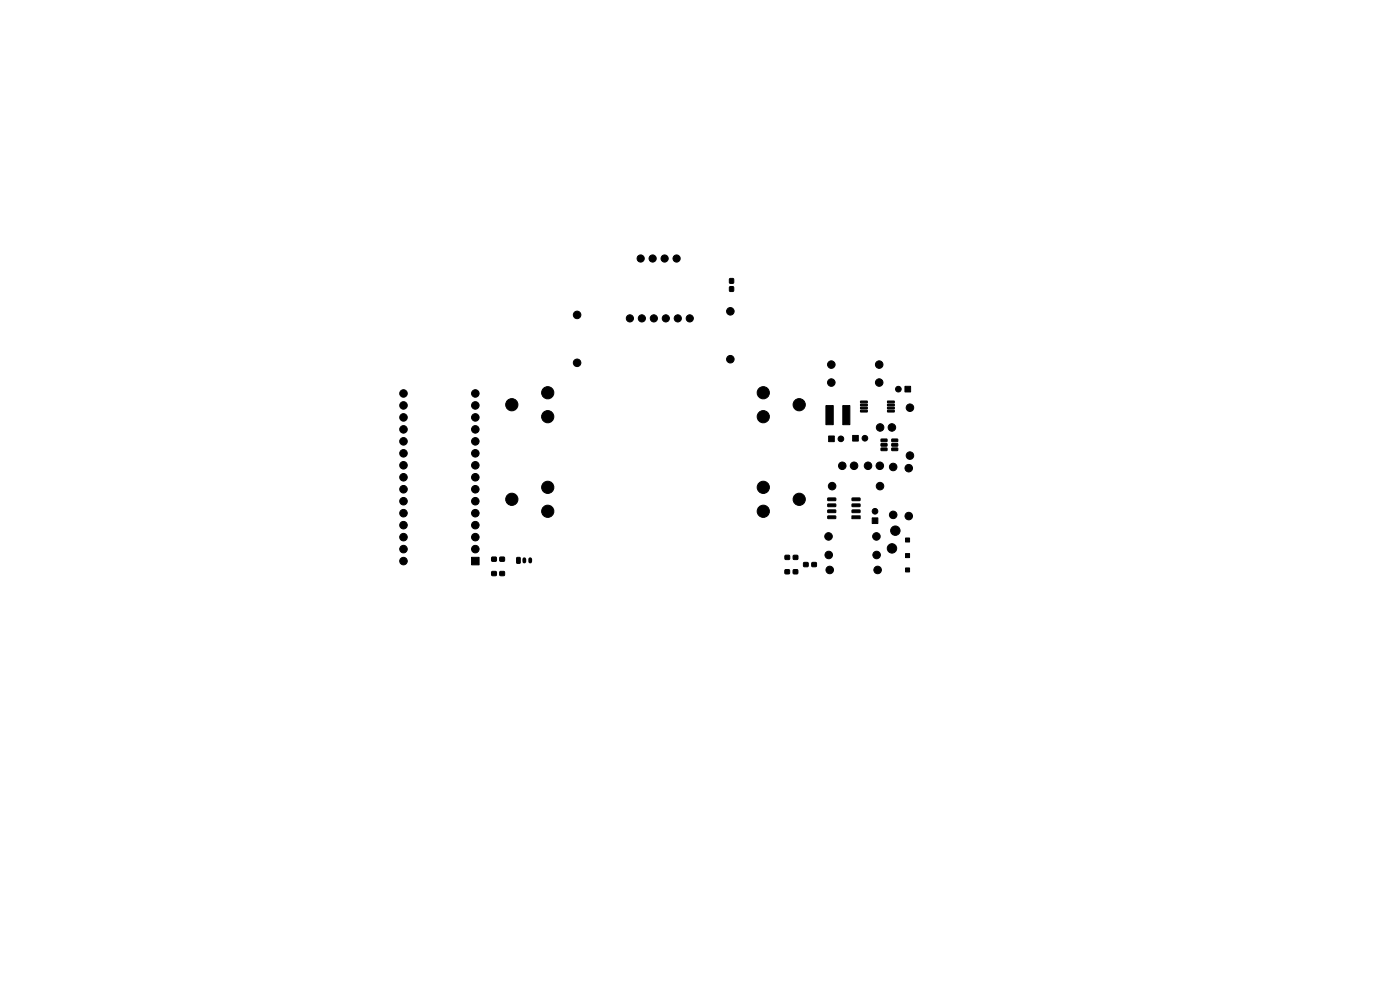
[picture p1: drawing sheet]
<svg xmlns="http://www.w3.org/2000/svg" width="297mm" height="210mm" viewBox="0 0 297 210" stroke-linecap="round" stroke-linejoin="round" font-family="sans-serif">
<g fill="#000" stroke="#000" stroke-width=".21">
<path d="M154.8 60.8h.8v1h-.8zM154.8 59.1h.8v1h-.8zM175.2 86h1.6v4.1h-1.6zM175.8 92.5h1.2v1.2h-1.2zM178.8 86h1.5v4.1h-1.5zM180.9 92.4h1.2v1.2h-1.2zM182.6 85.1h1.4v.3l-1.4 .1zM182.6 85.7h1.4v.3l-1.4 .1zM182.6 86.4h1.4v.3l-1.4 .1zM182.6 87h1.4v.3l-1.4 .1zM186.9 93.2l1.2-.1 .1 .5-1.2 .1zM186.9 94.1h1.2l.1 .5h-1.2z"/>
<path d="M186.9 95.1l1.2-.1 .1 .5-1.2 .1zM188.3 87h1.4v.3l-1.4 .1zM188.3 86.4h1.4v.3l-1.4 .1zM188.3 85.7h1.4v.3l-1.4 .1zM188.3 85.1h1.4v.3l-1.4 .1zM189.2 95.1l1.2-.1 .1 .5-1.3 .1zM189.2 94.1h1.2l.1 .5h-1.3zM189.2 93.2l1.2-.1 .1 .5-1.3 .1zM192 82h1.2v1.1h-1.2zM100 118.2h1.6v1.6h-1.6zM104.3 118.2h1v.8h-1zM106.1 118.2h.9v.8h-.9z"/>
<path d="M109.6 118.3l.6-.1 .2 .1-.1 1.2-.7-.1zM166.6 117.8h.9v.8h-.9zM168.3 117.8h.9v.8h-.9zM170.5 119.4h.9v.8h-.9zM172.3 119.4h.9v.8h-.9zM175.6 109.5l1.6-.1 .1 .5-1.6 .1zM175.6 105.7l1.6-.1 .1 .5-1.6 .1zM175.6 106.9h1.6l.1 .5-1.6 .1zM175.6 108.2h1.6l.1 .5h-1.6zM180.8 105.7l1.6-.1 .1 .5-1.7 .1zM180.8 106.9h1.6l.1 .5-1.7 .1zM180.8 108.2h1.6l.1 .5h-1.7z"/>
<path d="M180.7 109.4h1.8v.6h-1.8zM185 109.9h1.2v1.2h-1.2zM192.1 117.4h.9v.9h-.9zM192.1 114.1h.9v.9h-.9zM104.3 121.3h1v.8h-1zM106.1 121.3h.9v.8h-.9zM166.5 120.9h1v.8h-1zM168.3 120.9h.9v.8h-.9zM192.1 120.5h.9v.8h-.9z"/>
<circle cx="135.9" cy="54.8" r=".76"/>
<circle cx="138.5" cy="54.8" r=".76"/>
<circle cx="141" cy="54.8" r=".76"/>
<circle cx="143.5" cy="54.8" r=".76"/>
<circle cx="122.4" cy="66.8" r=".8"/>
<circle cx="122.4" cy="77" r=".8"/>
<circle cx="133.6" cy="67.5" r=".76"/>
<circle cx="136.2" cy="67.5" r=".76"/>
<circle cx="138.7" cy="67.5" r=".76"/>
<circle cx="141.2" cy="67.5" r=".76"/>
<circle cx="143.8" cy="67.5" r=".76"/>
<circle cx="146.3" cy="67.5" r=".76"/>
<circle cx="154.9" cy="76.2" r=".8"/>
<circle cx="154.9" cy="66" r=".8"/>
<circle cx="176.4" cy="77.3" r=".8"/>
<circle cx="186.5" cy="77.3" r=".8"/>
<circle cx="85.6" cy="98.7" r=".8"/>
<circle cx="85.6" cy="83.5" r=".8"/>
<circle cx="85.6" cy="88.5" r=".8"/>
<circle cx="85.6" cy="91.1" r=".8"/>
<circle cx="85.6" cy="86" r=".8"/>
<circle cx="85.6" cy="96.2" r=".8"/>
<circle cx="85.6" cy="93.6" r=".8"/>
<circle cx="100.8" cy="96.2" r=".8"/>
<circle cx="100.8" cy="86" r=".8"/>
<circle cx="100.8" cy="98.7" r=".8"/>
<circle cx="100.8" cy="88.5" r=".8"/>
<circle cx="100.8" cy="83.5" r=".8"/>
<circle cx="100.8" cy="91.1" r=".8"/>
<circle cx="100.8" cy="93.6" r=".8"/>
<circle cx="108.6" cy="85.9" r="1.3"/>
<circle cx="116.2" cy="88.4" r="1.3"/>
<circle cx="116.2" cy="83.3" r="1.3"/>
<circle cx="161.9" cy="83.3" r="1.3"/>
<circle cx="161.9" cy="88.4" r="1.3"/>
<circle cx="169.5" cy="85.9" r="1.3"/>
<circle cx="176.4" cy="81.2" r=".8"/>
<circle cx="178.4" cy="93.1" r=".6"/>
<circle cx="178.7" cy="98.8" r=".8"/>
<circle cx="181.2" cy="98.8" r=".8"/>
<circle cx="183.5" cy="93" r=".6"/>
<circle cx="184.1" cy="98.8" r=".8"/>
<circle cx="186.5" cy="81.2" r=".8"/>
<circle cx="186.6" cy="98.8" r=".8"/>
<circle cx="186.7" cy="90.7" r=".8"/>
<circle cx="189.2" cy="90.7" r=".8"/>
<circle cx="189.5" cy="99.1" r=".8"/>
<circle cx="190.6" cy="82.5" r=".6"/>
<circle cx="192.8" cy="99.3" r=".8"/>
<circle cx="193" cy="96.6" r=".8"/>
<circle cx="193" cy="86.5" r=".8"/>
<circle cx="85.6" cy="101.2" r=".8"/>
<circle cx="85.6" cy="113.9" r=".8"/>
<circle cx="85.6" cy="103.8" r=".8"/>
<circle cx="85.6" cy="106.3" r=".8"/>
<circle cx="85.6" cy="108.9" r=".8"/>
<circle cx="85.6" cy="111.4" r=".8"/>
<circle cx="85.6" cy="119" r=".8"/>
<circle cx="85.6" cy="116.5" r=".8"/>
<circle cx="100.8" cy="103.8" r=".8"/>
<circle cx="100.8" cy="106.3" r=".8"/>
<circle cx="100.8" cy="111.4" r=".8"/>
<circle cx="100.8" cy="101.2" r=".8"/>
<circle cx="100.8" cy="113.9" r=".8"/>
<circle cx="100.8" cy="116.5" r=".8"/>
<circle cx="100.8" cy="108.9" r=".8"/>
<circle cx="108.6" cy="105.9" r="1.3"/>
<circle cx="116.2" cy="108.5" r="1.3"/>
<circle cx="116.2" cy="103.4" r="1.3"/>
<circle cx="161.9" cy="108.5" r="1.3"/>
<circle cx="161.9" cy="103.4" r="1.3"/>
<circle cx="169.5" cy="105.9" r="1.3"/>
<circle cx="175.8" cy="113.8" r=".8"/>
<circle cx="175.8" cy="117.7" r=".8"/>
<circle cx="176.5" cy="103.1" r=".8"/>
<circle cx="185.6" cy="108.5" r=".6"/>
<circle cx="185.9" cy="113.8" r=".8"/>
<circle cx="186" cy="117.7" r=".8"/>
<circle cx="186.7" cy="103.1" r=".8"/>
<circle cx="189.2" cy="116.3" r="1"/>
<circle cx="189.5" cy="109.2" r=".8"/>
<circle cx="189.9" cy="112.6" r="1"/>
<circle cx="192.8" cy="109.5" r=".8"/>
<circle cx="176" cy="120.9" r=".8"/>
<circle cx="186.2" cy="120.9" r=".8"/>
</g>
<path d="M111.2 118.6v.5M112.5 118.6v.5" fill="none" stroke="#000" stroke-width=".8"/>
</svg>
